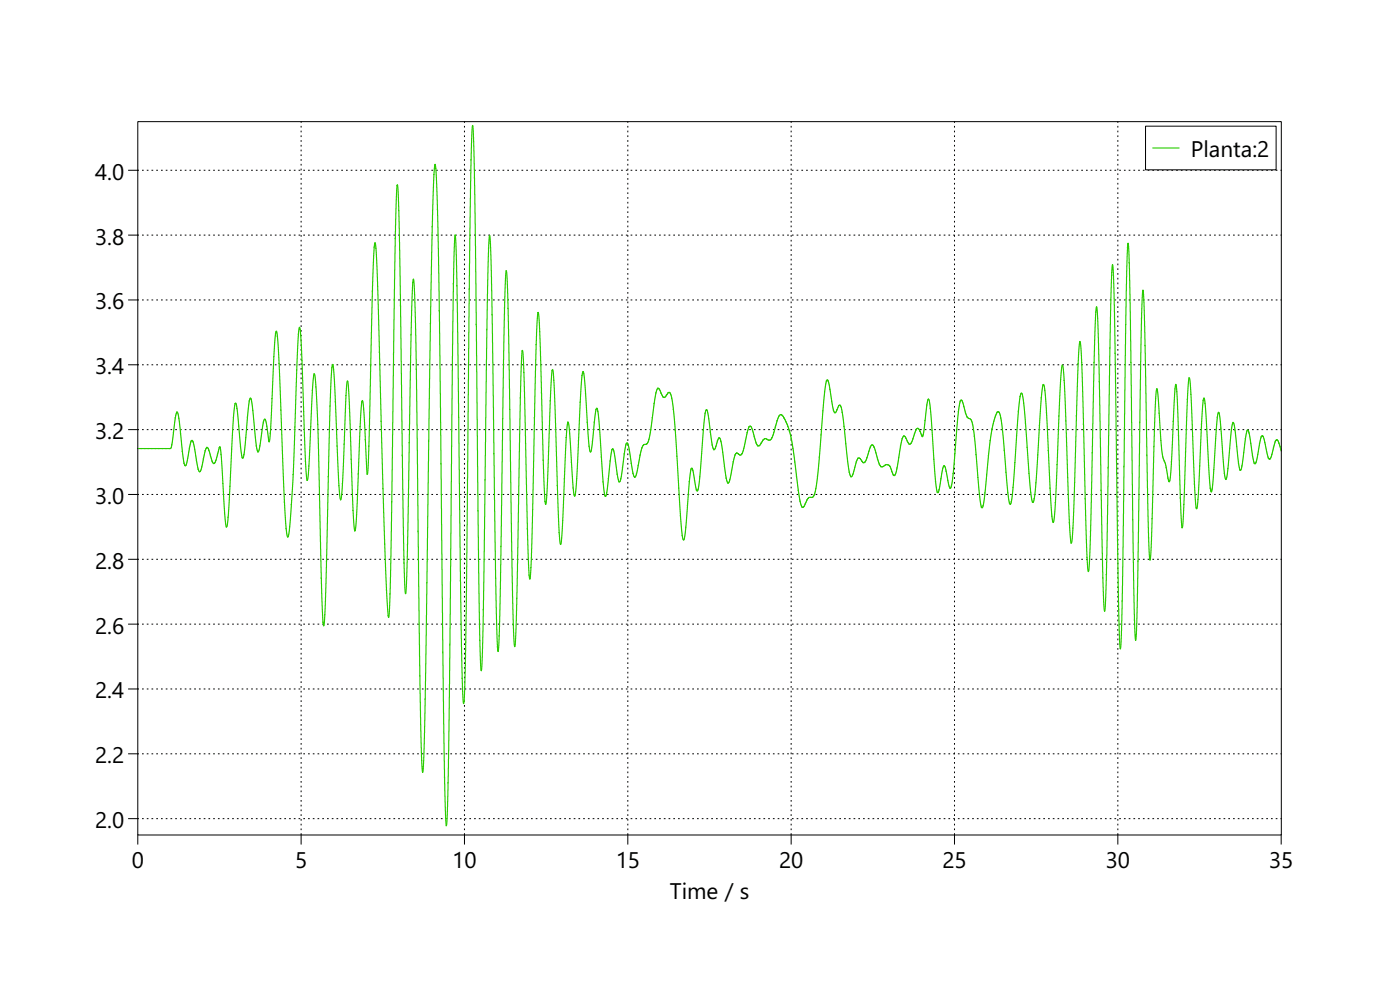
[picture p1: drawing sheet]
<svg xmlns="http://www.w3.org/2000/svg" width="210mm" height="148mm" viewBox="0 0 210 148" stroke-linecap="round" stroke-linejoin="round" font-family="sans-serif">
<defs><g id="words">
<g font-size="3.4">
<text x="178.5" y="23.6">Planta:2</text>
<text x="14.2" y="26.9">4.0</text>
<text x="14.2" y="36.6">3.8</text>
<text x="14.2" y="46.3">3.6</text>
<text x="14.2" y="56.1">3.4</text>
<text x="14.2" y="65.8">3.2</text>
<text x="14.2" y="75.5">3.0</text>
<text x="14.2" y="85.2">2.8</text>
<text x="14.2" y="94.9">2.6</text>
<text x="14.2" y="104.6">2.4</text>
<text x="14.2" y="114.3">2.2</text>
<text x="14.2" y="124.1">2.0</text>
<text x="19.7" y="130.1">0</text>
<text x="44.2" y="130.1">5</text>
<text x="67.8" y="130.1">10</text>
<text x="92.3" y="130.1">15</text>
<text x="116.8" y="130.1">20</text>
<text x="141.3" y="130.1">25</text>
<text x="165.8" y="130.1">30</text>
<text x="190.3" y="130.1">35</text>
<text x="100.4" y="134.6">Time / s</text>
</g>
</g></defs>
<g fill="none" stroke="#000" stroke-width=".15">
<path d="M20.7 18.2h171.4v106.9h-171.4zM19.3 35.2h1.3M19.3 25.5h1.3M19.3 54.7h1.3M19.3 44.9h1.3M19.3 74.1h1.3M19.3 64.4h1.3M19.3 93.5h1.3M19.3 83.8h1.3M19.3 112.9h1.3M19.3 103.2h1.3M19.3 122.6h1.3"/>
<path d="M20.7 125.1v1.3M45.1 125.1v1.3M69.6 125.1v1.3M94.1 125.1v1.3M118.6 125.1v1.3M143.1 125.1v1.3M167.6 125.1v1.3M192.1 125.1v1.3"/>
</g>
<g fill="none" stroke="#000" stroke-width=".15" stroke-dasharray=".1 .6">
<path d="M45.1 18.2v106.9M69.6 18.2v106.9M94.1 18.2v106.9M118.6 18.2v106.9M143.1 18.2v106.9M167.6 18.2v106.9M20.7 35.2h171.4M20.7 25.5h171.4M20.7 54.7h171.4M20.7 44.9h171.4M20.7 74.1h171.4M20.7 64.4h171.4"/>
<path d="M20.7 93.5h171.4M20.7 83.8h171.4M20.7 112.9h171.4M20.7 103.2h171.4M20.7 122.6h171.4"/>
</g>
<path d="M20.7 67.2h4.9l.2-.9 .5-3.8 .2-.8 .2 .3 .1 .7 .6 5.6 .3 1.5 .2-.1 .1-.3 .5-2.8 .3-.6 .1 .1 .1 .3 .6 3.5 .3 .8 .1-.1 .2-.4 .5-2.4 .3-.7 .1-.1 .1 .2 .6 1.9 .3 .4 .3-.4 .6-2.2 .2 2.2 .5 8.5 .2 1.1 .1 .2 .3-2.5 .6-12.3 .3-3.6 .2-.1 .1 .8 .6 6.1 .2 1.1 .1 .3 .3-1.2 .5-6.3 .3-1.6 .1 .1 .2 .9 .5 5.6 .3 1.5h.2l.1-.5 .5-3.5 .3-.9 .1 .1 .2 .6 .3 2.7 .1-.1 .2-3 .5-11.2 .2-1.8 .2-.5 .1 1.2 .3 3.6 .8 22.1 .3 3.2 .1 .6 .1 .1 .3-1.9 .4-6.2 .7-19.5 .2-3 .1-.8 .3 3.5 .6 16.6 .3 2.9 .2-1.8 .5-11.3 .3-2.9 .2 1.3 .4 8.4 .6 23.9 .1 3.3 .1 .9 .3-5 .6-26.4 .4-7.5 .1-.3 .1 .7 .2 2.6 .6 14.5 .3 2.5 .1-.5 .2-2.3 .4-12.4 .3-2.6 .1 .3 .2 4.4 .5 14.7 .2 2.4 .1 .6 .3-3.2 .6-14.1 .2-2.2 .3 1.8 .5 9.3 .1-.6 .7-28.9 .2-4 .1-1.2 .2 1.7 .3 5.4 1 39.8 .3 6.7 .3 2.5 .2-3.6 .2-8 .6-45.2 .1-6.3 .2-1.7 .1 1.9 .2 6.7 .6 42.7 .1 7.5 .2 2.5 .1-1.5 .2-6 .6-34.1 .3-5.6 .2 2.4 .3 14.2 .5 46.7 .2 8.2 .2 2.4 .2-3.5 .2-8.8 .9-65.6 .3-10.2 .2-3 .3 3.5 .3 10.3 .7 70.1 .2 11.6 .2 3.6 .2-2.8 .2-11.4 .5-56.1 .3-16.4 .1-1.8 .2 3 .2 8.6 .6 50 .2 6.7 .1 1.9 .2-2.4 .1-6.8 .7-62 .1-11.3 .3-4.1 .1 2.4 .2 7.9 .6 58.2 .2 9.6 .1 3.6 .2-2 .1-5 .6-47.1 .2-8.5 .2-2.6 .2 1.7 .1 6.5 .6 43.1 .2 8.3 .2 2.7 .1-1.3 .2-5.9 .6-40.2 .1-7.1 .2-2.5 .1 1.1 .2 4.6 .6 41.1 .2 7.3 .2 2.2 .1-1.2 .2-5.1 .5-28.9 .2-8.5 .1-.7 .3 6.2 .6 23.7 .1 3.4 .1 1 .2-1.8 .2-5 .6-28.3 .3-4.9 .1 .6 .2 3.3 .5 18.9 .2 5.5 .1 .5 .3-3.4 .5-14.5 .3-2.3 .1 .9 .2 3.3 .5 18.5 .3 3.5 .2-.7 .1-2.1 .7-15.1 .2-.5 .2 1.9 .5 7.9 .3 1.3 .2-1.9 .7-13.7 .1-2.3 .2-.7 .3 1.3 .5 8.7 .2 1.6 .1 .4 .2-.7 .5-4.7 .3-1.2 .1 .4 .3 2.4 .5 8.5 .2 1.5 .2 .5 .2-1 .5-4.7 .3-1.4h.1l.2 .4 .5 3.7 .1 .6 .2 .2 .3-1 .6-4.2 .1-.6h.2l.2 .8 .6 3.7 .2 .5 .1 .1 .3-.8 .8-3.6 .2-.5 .5-.1 .3-.8 .9-5.9 .3-1.4 .1-.2h.2l.5 1.1 .2 .2h.3l.4-.7 .3 .1 .3 1 .3 2.5 1 15.7 .2 2.1 .2 .7 .2-.5 .1-1.4 .6-7.5 .3-1.4 .2 .5 .4 2.3 .2 .7 .2-.6 .8-9.7 .4-1.9h.1l.2 .6 .5 4.3 .3 1.1 .2-.2 .6-1.6h.1l.2 .4 .7 5.4 .2 .7 .2 .3 .2-.5 .8-3.7 .2-.3 .6 .3 .3-.3 .8-3.3 .2-.7 .2-.1 .2 .2 .7 2.4 .2 .3 .2 .1 .8-1.1h.2l.5 .3 .3-.2 .4-.8 .7-2.5 .3-.4 .3 .1 .7 1.4 .6 1.7 .4 2.4 .9 6.9 .2 1.1 .3 .3 .8-1.4 .8-.2 .3-1.1 .5-3.8 .8-10.5 .2-1.6 .2-.5 .3 .7 .5 3.1 .3 1 .1 .1h.1l.5-1.1h.2l.2 .4 .3 2.2 .7 6.4 .2 1.3 .2 .4 .3-.3 .7-2.4 .3-.1 .5 .7h.3l.3-.6 .5-1.7 .3-.4 .3 .5 .6 2 .3 .7 .3 .2 .6-.4 .4 .1 .6 1.4 .1 .2 .2-.1 .3-.9 .6-3.8 .3-1.1 .1-.1 .2 .1 .5 1 .3 .1 .3-.4 .5-1.6 .3-.3 .2 .2 .4 1h.2l.6-4.9 .1-.6 .1-.1 .4 2.5 .7 9.8 .1 1.3 .2 .4 .2-.4 .5-2.9 .2-.7 .3 .3 .4 2.4 .2 .7 .3-.4 .3-2.5 .7-8.6 .2-1.4 .1-.3 .2-.1 .7 2.4 .2 .3 .5 .3 .3 .9 .3 3 .7 7.5 .2 1.4 .1 .4 .2-.4 .2-1.3 1-9.5 .5-2.2 .3-.8 .2-.2 .2 .1 .1 .3 .3 1.1 .9 10.8 .3 1.4 .1 .2 .1-.2 .4-3.1 .7-11.2 .2-1.7 .2-.5 .3 .5 .2 1.9 .9 12.4 .2 1.4 .1 .2 .1-.1 .3-1.1 .2-2.3 .7-12.2 .2-1.6 .2-.4 .2 1 .2 2.5 .7 14.9 .2 1.8 .1 .5 .4-3 .6-16.8 .2-3 .2-.8 .1 .6 .2 2.5 .7 19.6 .2 3.2 .1 .8 .2-1 .2-3.6 .6-22.3 .2-2.6 .1-.7 .2 1 .2 3.7 .5 24.3 .2 4.1 .2 1.3 .1-1.1 .2-4.2 .6-27.8 .1-5 .2-1.5 .1 .9 .2 4.5 .6 32.5 .1 5.8 .2 1.9 .2-2 .2-6.4 .5-37.7 .2-4.7 .1-1.1 .2 2.1 .1 7.2 .6 41.2 .3 7 .1-2 .2-5.1 .5-42.9 .2-8.1 .1-2.7 .2 1.8 .1 5.9 .5 41.6 .2 7.8 .2 2.4 .1-1.4 .1-4.5 .5-37.2 .2-7.2 .2-2.1 .2 3.7 .5 30.1 .3 6.6 .3-3.5 .5-18.9 .2-3.3 .2 1.1 .6 8.6 .2 .8 .4 1 .3 2.1 .2 .4 .2-.7 .1-1.6 .5-10 .2-2.3 .1 .2 .2 4.1 .4 14.4 .2 2.8 .3-3.6 .5-16.1 .3-2.8 .1 .6 .2 1.9 .5 13.9 .3 3.2 .1-.3 .2-1.4 .5-12.1 .3-2.8 .1 .5 .2 1.3 .5 9.7 .3 2.6 .1-.3 .2-1 .5-8.5 .3-2.1 .1 .1 .2 1 .5 7.2 .3 1.7 .1-.1 .1-.8 .6-6 .3-1.6 .1 .1 .1 .6 .6 5.2 .3 1.3 .2-.6 .6-4.5 .2-1 .2 .1 .1 .4 .5 3.7 .3 .9 .2-.1 .1-.4 .5-2.9 .3-.8h.2l.1 .4 .5 2.4 .3 .7h.1l.2-.3 .5-2.1 .3-.5h.1l.2 .2 .4 1.4" fill="none" stroke="#29cc00" stroke-width=".17"/>
<path d="M171.8 18.9h19.5v6.5h-19.5z" fill="#fff" stroke="#000" stroke-width=".15"/>
<path d="M172.8 22.2h4" fill="none" stroke="#29cc00" stroke-width=".17"/>
<use href="#words"/>
</svg>
